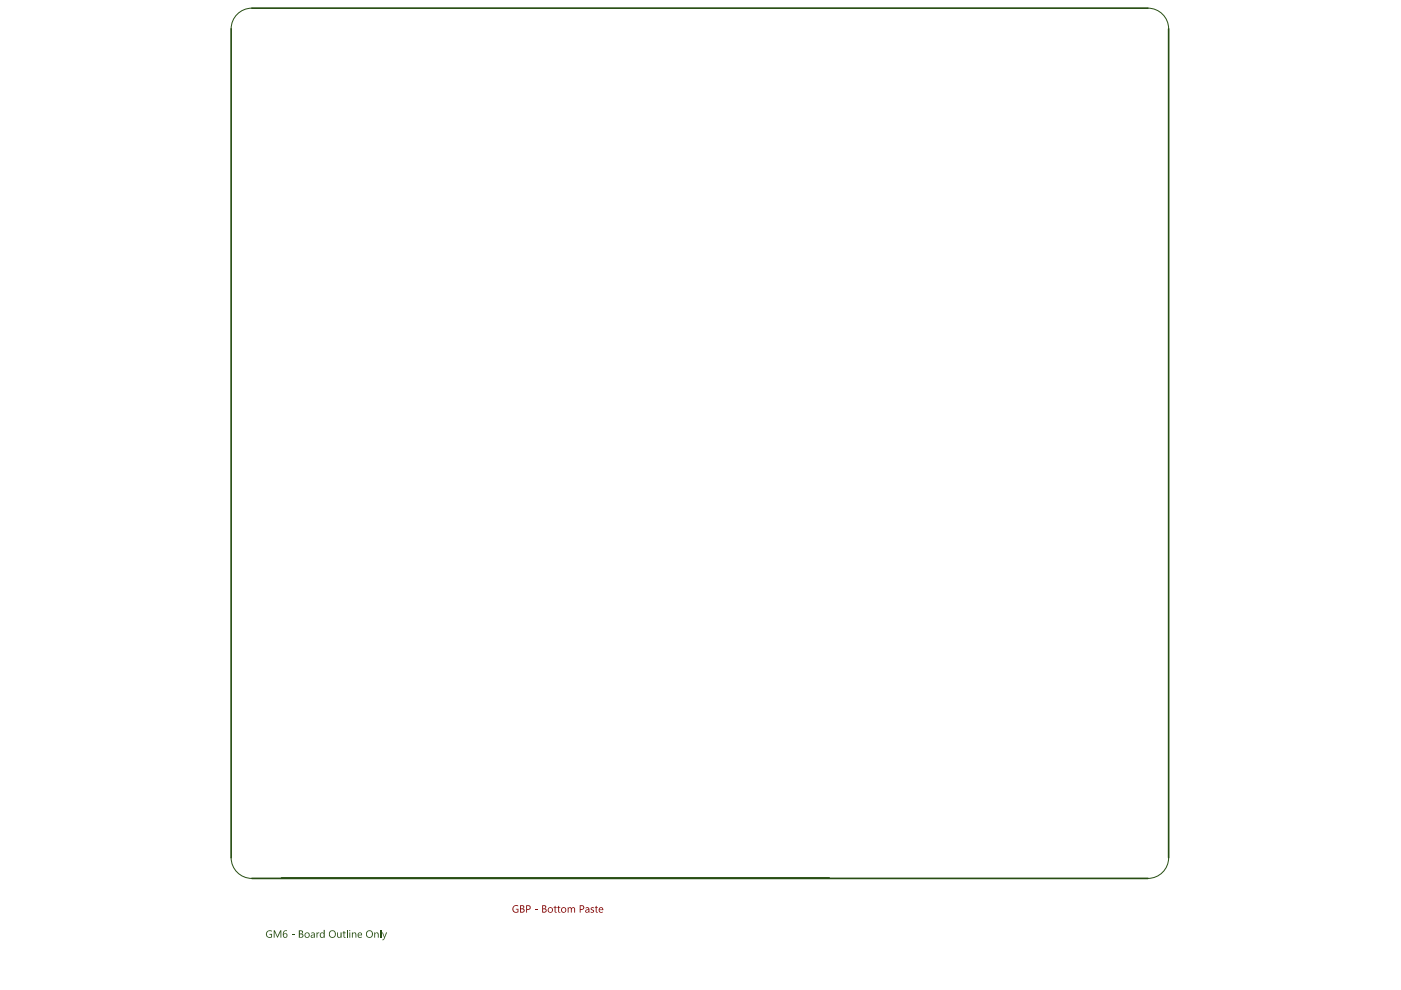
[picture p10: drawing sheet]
<svg xmlns="http://www.w3.org/2000/svg" width="297mm" height="210mm" viewBox="0 0 297 210" stroke-linecap="round" stroke-linejoin="round" font-family="sans-serif">
<path d="M49 6.1v175.8M53.4 1.7h190M247.8 6.1v175.8M53.4 186.2h190M59.7 186.2h116.1" fill="none" stroke="#274e13" stroke-width=".35"/>
<g fill="#274e13">
<path d="M56.6 197.5l.4-.3 .6 .1v.2l-.4-.1-.3 .1-.3 .5 .1 .5 .3 .2 .5-.1v-.4h-.4v-.2h.6l-.1 .8-.6 .1-.4-.3-.2-.6z"/>
<path d="M58 197.2h.3l.5 1.3 .6-1.3h.2v1.6h-.1v-1.3l-.6 1.3-.7-1.3v1.3h-.2z"/>
<path d="M61.8 198.1h.6v.2h-.6z"/>
<path d="M67.1 197.7h.2v.3l.1-.3h.3v.2h-.3l-.1 .2v.7h-.2z"/>
<path d="M71.5 197.7h.2v.7a.28 .28 0 0 0 .2 .3 .28 .28 0 0 0 .3-.3v-.7h.2v1.1l-.2-.1a.4 .4 0 0 1-.5 .1 .4 .4 0 0 1-.2-.4z"/>
<path d="M72.8 197.4h.2v.3h.3v.2h-.3v.7l.3 .1v.2l-.5-.2v-.8h-.2z"/>
<path d="M73.5 197.2h.2v1.6h-.2z"/>
<path d="M74.6 197.7h.2v.2l.2-.2 .5 .1 .1 1h-.2v-.7a.3 .3 0 0 0-.3-.3 .3 .3 0 0 0-.3 .4v.6h-.2z"/>
<path d="M79.4 197.7h.1v.2l.3-.2 .4 .1 .1 1h-.2v-.6a.3 .3 0 0 0-.3-.4 .3 .3 0 0 0-.3 .4v.6h-.1z"/>
<path d="M80.6 197.2h.2v1.6h-.2z"/>
<path d="M81 197.7h.2l.3 1 .4-1h.2l-.6 1.4-.2 .2h-.3v-.1h.3l.2-.4z"/>
<path d="M60.1 197.5l.3-.3 .5 .1v.2l-.4-.1-.3 .2-.1 .5 .2-.2a.5 .5 0 0 1 .6 .5 .5 .5 0 0 1-.5 .5 .5 .5 0 0 1-.4-.6zM60.1 198.3a.35 .35 0 0 0 .7 0 .35 .35 0 0 0-.7 0z"/>
<path d="M63.6 197.4v.5h.2a.25 .25 0 0 0 .3-.2 .25 .25 0 0 0-.3-.3zM63.6 198.1v.6h.2a.3 .3 0 0 0 .4-.4 .3 .3 0 0 0-.4-.2zM63.4 197.2h.4a.39 .39 0 0 1 .4 .4 .39 .39 0 0 1-.2 .4l.3 .2-.1 .5-.8 .1z"/>
<path d="M64.7 198.3a.43 .43 0 0 0 .8 0 .43 .43 0 0 0-.8 0zM64.5 198.3a.6 .6 0 0 1 1.2 0 .6 .6 0 0 1-1.2 0z"/>
<path d="M66.1 198.4a.26 .26 0 0 0 .2 .3 .26 .26 0 0 0 .3-.3zM66 197.8l.1-.1a.42 .42 0 0 1 .7 .4v.7h-.2v-.1l-.3 .2-.3-.1a.34 .34 0 0 1-.1-.4 .34 .34 0 0 1 .4-.2l.3-.1a.31 .31 0 0 0-.2-.3 .31 .31 0 0 0-.4 .2z"/>
<path d="M67.9 197.9l.2-.2h.3l.2 .2v-.7h.3v1.6h-.3v-.2l-.2 .3-.4-.1-.2-.4zM68 198v.3a.32 .32 0 0 0 .3 .4 .32 .32 0 0 0 .3-.4v-.2a.33 .33 0 0 0-.6-.1z"/>
<path d="M69.9 198a.62 .62 0 0 0 1.2 0 .62 .62 0 0 0-1.2 0zM69.7 198a.78 .78 0 0 1 1.5 0 .78 .78 0 0 1-1.5 0z"/>
<path d="M74 197.3a.15 .15 0 0 1 .3 0 .15 .15 0 0 1-.3 0zM74.1 197.7h.2v1.1h-.2z"/>
<path d="M76 198v.2h.6a.29 .29 0 0 0-.2-.4 .29 .29 0 0 0-.4 .2zM75.9 197.9l.6-.2 .3 .3v.3h-.8a.41 .41 0 0 0 .3 .4 .41 .41 0 0 0 .4-.1v.2l-.2 .1-.6-.2z"/>
<path d="M77.7 198a.65 .65 0 0 0 1.3 0 .65 .65 0 0 0-1.3 0zM77.5 198a.8 .8 0 0 1 1.6 0 .8 .8 0 0 1-1.6 0z"/>
</g>
<path d="M53.4 1.7a4.4 4.4 0 0 0-4.4 4.4M243.4 1.7a4.4 4.4 0 0 1 4.4 4.4M49 181.9a4.4 4.4 0 0 0 4.4 4.3M247.8 181.9a4.4 4.4 0 0 1-4.4 4.3" fill="none" stroke="#274e13" stroke-width=".21"/>
<g fill="#800000">
<path d="M108.9 192.1l.4-.2 .6 .1v.2l-.3-.1-.6 .1-.2 .7 .3 .4 .5 .1 .1-.1v-.5h-.3v-.1h.5v.7l-.6 .1-.5-.2-.2-.6z"/>
<path d="M113.4 192.8h.6v.2h-.6z"/>
<path d="M117.6 192.1l.2-.1v.4h.2v.1h-.2v.8h.2v.2l-.4-.1v-.9h-.2v-.1h.2z"/>
<path d="M118.4 192.1l.1-.1v.4h.3v.1h-.3v.8h.3v.2l-.4-.1v-.9h-.3v-.1h.3z"/>
<path d="M120.4 192.4h.1v.2l.1-.2a.35 .35 0 0 1 .6 .2v-.1a.4 .4 0 0 1 .5-.1 .4 .4 0 0 1 .2 .4v.7h-.1v-.6a.28 .28 0 0 0-.3-.4 .28 .28 0 0 0-.3 .4v.6h-.2v-.7a.26 .26 0 0 0-.2-.3 .26 .26 0 0 0-.3 .4v.6h-.1z"/>
<path d="M125.3 192.5l.4-.2 .2 .1v.2a.23 .23 0 0 0-.3-.2 .23 .23 0 0 0-.2 .3 .23 .23 0 0 0 .3 .2 .35 .35 0 0 1 .2 .5 .35 .35 0 0 1-.5 .1l-.2-.2a.24 .24 0 0 0 .4 .1 .24 .24 0 0 0 0-.3l-.3-.2z"/>
<path d="M126.3 192.1l.2-.1v.4h.3v.1h-.3v.8h.3v.2l-.5-.1v-.9h-.2v-.1h.2z"/>
<path d="M110.4 192.1v.5h.3a.25 .25 0 0 0 .3-.2 .25 .25 0 0 0-.3-.3zM110.4 192.8v.5h.4a.27 .27 0 0 0 .2-.3 .27 .27 0 0 0-.3-.2zM110.3 191.9h.5a.36 .36 0 0 1 .4 .4 .36 .36 0 0 1-.3 .4 .42 .42 0 0 1 .3 .5 .42 .42 0 0 1-.5 .3h-.4z"/>
<path d="M111.7 192.1v.6l.5-.1a.3 .3 0 0 0 .1-.3 .3 .3 0 0 0-.3-.2zM111.6 191.9h.5l.4 .3v.4l-.2 .2-.6 .1v.6h-.1z"/>
<path d="M115.1 192.1v.5h.2a.25 .25 0 0 0 .3-.2 .25 .25 0 0 0-.2-.3zM115.1 192.8v.5h.4a.29 .29 0 0 0 .2-.3 .29 .29 0 0 0-.4-.2zM115 191.9h.5l.3 .2a.36 .36 0 0 1-.3 .6h.1a.42 .42 0 0 1 .3 .5 .42 .42 0 0 1-.5 .3h-.4z"/>
<path d="M116.3 192.9a.4 .4 0 0 0 .8 0 .4 .4 0 0 0-.8 0zM116.1 192.9a.57 .57 0 0 1 1.1 0 .57 .57 0 0 1-1.1 0z"/>
<path d="M119.1 192.9a.4 .4 0 0 0 .8 0 .4 .4 0 0 0-.8 0zM118.9 192.9a.6 .6 0 0 1 1.2 0 .6 .6 0 0 1-1.2 0z"/>
<path d="M123.1 192.1v.6h.2a.32 .32 0 0 0 .4-.3 .32 .32 0 0 0-.4-.3zM122.9 191.9l.8 .1 .2 .3-.2 .5-.6 .1v.6h-.2z"/>
<path d="M124.3 193.1a.27 .27 0 0 0 .2 .3 .27 .27 0 0 0 .3-.3v-.2zM124.2 192.5l.2-.1a.42 .42 0 0 1 .6 .4v.7h-.2v-.2l-.4 .2a.34 .34 0 0 1-.3-.4 .34 .34 0 0 1 .3-.3l.4-.1a.35 .35 0 0 0-.3-.2 .35 .35 0 0 0-.3 .2z"/>
<path d="M127.2 192.7l-.1 .1h.6a.3 .3 0 0 0-.1-.3 .3 .3 0 0 0-.4 .1zM127 192.6l.5-.3 .3 .2 .1 .3v.2h-.8a.39 .39 0 0 0 .3 .4 .39 .39 0 0 0 .4-.2l-.1 .3-.6-.1-.2-.3z"/>
</g>
</svg>
